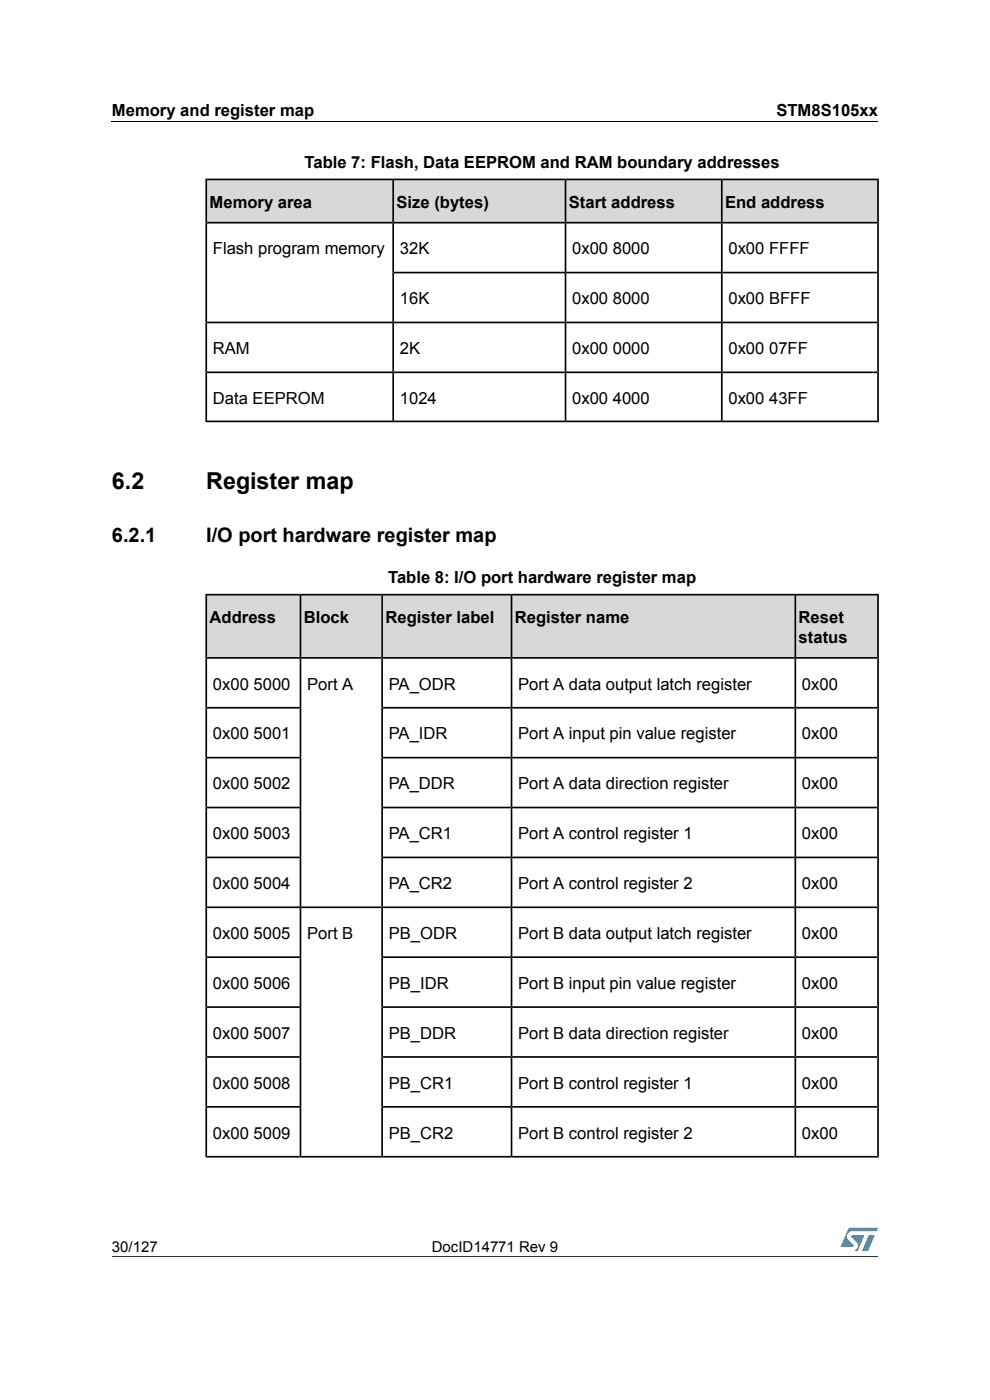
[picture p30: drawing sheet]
<svg xmlns="http://www.w3.org/2000/svg" width="210mm" height="297mm" viewBox="0 0 210 297" stroke-linecap="round" stroke-linejoin="round" font-family="sans-serif">
<defs><g id="words">
<g font-size="4.9">
<text x="23.8" y="103.7">6.2</text>
<text x="43.8" y="103.7">Register map</text>
</g>
<g font-size="4.2">
<text x="23.8" y="115">6.2.1</text>
<text x="43.8" y="115">I/O port hardware register map</text>
</g>
<g font-size="3.5">
<text x="23.8" y="24.5">Memory and register map</text>
<text x="164.7" y="24.5">STM8S105xx</text>
<text x="64.6" y="35.6">Table 7: Flash, Data EEPROM and RAM boundary addresses</text>
<text x="44.5" y="44.1">Memory area</text>
<text x="84.1" y="44.1">Size (bytes)</text>
<text x="120.7" y="44.1">Start address</text>
<text x="153.8" y="44.1">End address</text>
<text x="45.2" y="54">Flash program memory</text>
<text x="84.8" y="54">32K</text>
<text x="121.4" y="54">0x00</text>
<text x="130" y="54">8000</text>
<text x="154.5" y="54">0x00 FFFF</text>
<text x="84.8" y="64.6">16K</text>
<text x="121.4" y="64.6">0x00</text>
<text x="130" y="64.6">8000</text>
<text x="154.5" y="64.6">0x00 BFFF</text>
<text x="45.2" y="75.1">RAM</text>
<text x="84.8" y="75.1">2K</text>
<text x="121.4" y="75.1">0x00</text>
<text x="130" y="75.1">0000</text>
<text x="154.5" y="75.1">0x00</text>
<text x="163.1" y="75.1">07FF</text>
<text x="45.2" y="85.7">Data EEPROM</text>
<text x="84.8" y="85.7">1024</text>
<text x="121.4" y="85.7">0x00</text>
<text x="130" y="85.7">4000</text>
<text x="154.5" y="85.7">0x00</text>
<text x="163.1" y="85.7">43FF</text>
<text x="82.3" y="123.7">Table 8: I/O port hardware register map</text>
<text x="44.5" y="132.2">Address</text>
<text x="64.4" y="132.2">Block</text>
<text x="81.8" y="132.2">Register label</text>
<text x="109.2" y="132.2">Register name</text>
<text x="169.4" y="132.2">Reset</text>
<text x="169.4" y="136.4">status</text>
<text x="45.2" y="146.3">0x00</text>
<text x="53.8" y="146.3">5000</text>
<text x="65.2" y="146.3">Port A</text>
<text x="82.5" y="146.3">PA_ODR</text>
<text x="109.9" y="146.3">Port A data output latch register</text>
<text x="170.1" y="146.3">0x00</text>
<text x="45.2" y="156.9">0x00</text>
<text x="53.8" y="156.9">5001</text>
<text x="82.5" y="156.9">PA_IDR</text>
<text x="109.9" y="156.9">Port A input pin value register</text>
<text x="170.1" y="156.9">0x00</text>
<text x="45.2" y="167.5">0x00</text>
<text x="53.8" y="167.5">5002</text>
<text x="82.5" y="167.5">PA_DDR</text>
<text x="109.9" y="167.5">Port A data direction register</text>
<text x="170.1" y="167.5">0x00</text>
<text x="45.2" y="178">0x00</text>
<text x="53.8" y="178">5003</text>
<text x="82.5" y="178">PA_CR1</text>
<text x="109.9" y="178">Port A control register 1</text>
<text x="170.1" y="178">0x00</text>
<text x="45.2" y="188.6">0x00</text>
<text x="53.8" y="188.6">5004</text>
<text x="82.5" y="188.6">PA_CR2</text>
<text x="109.9" y="188.6">Port A control register 2</text>
<text x="170.1" y="188.6">0x00</text>
<text x="45.2" y="199.2">0x00</text>
<text x="53.8" y="199.2">5005</text>
<text x="65.2" y="199.2">Port B</text>
<text x="82.5" y="199.2">PB_ODR</text>
<text x="109.9" y="199.2">Port B data output latch register</text>
<text x="170.1" y="199.2">0x00</text>
<text x="45.2" y="209.8">0x00</text>
<text x="53.8" y="209.8">5006</text>
<text x="82.5" y="209.8">PB_IDR</text>
<text x="109.9" y="209.8">Port B input pin value register</text>
<text x="170.1" y="209.8">0x00</text>
<text x="45.2" y="220.4">0x00</text>
<text x="53.8" y="220.4">5007</text>
<text x="82.5" y="220.4">PB_DDR</text>
<text x="109.9" y="220.4">Port B data direction register</text>
<text x="170.1" y="220.4">0x00</text>
<text x="45.2" y="231">0x00</text>
<text x="53.8" y="231">5008</text>
<text x="82.5" y="231">PB_CR1</text>
<text x="109.9" y="231">Port B control register 1</text>
<text x="170.1" y="231">0x00</text>
<text x="45.2" y="241.5">0x00</text>
<text x="53.8" y="241.5">5009</text>
<text x="82.5" y="241.5">PB_CR2</text>
<text x="109.9" y="241.5">Port B control register 2</text>
<text x="170.1" y="241.5">0x00</text>
</g>
<g font-size="3.2">
<text x="23.8" y="265.5">30/127</text>
<text x="91.6" y="265.5">DocID14771 Rev 9</text>
</g>
</g></defs>
<g fill="#d8d8d8">
<path d="M153.1 38.2h33.2v8.9h-33.2z"/>
<path d="M120 38.2h32.9v8.9h-32.9z"/>
<path d="M83.4 38.2h36.4v8.9h-36.4z"/>
<path d="M43.8 38.2h39.4v8.9h-39.4z"/>
</g>
<g fill="#000">
<path d="M43.6 37.9h39.8v.2l-.2 .1h-39.3zM83.4 37.9h36.6v.2l-.2 .1h-36.2zM120 37.9h33.1v.2l-.2 .1h-32.8zM153.1 37.9h33.3l-.3 .3h-32.8zM43.9 47.1h39.3l.2 .1-.2 .2h-39.3l-.1-.2zM43.6 37.9l.3 .3v8.9l-.1 .1h-.2zM83.4 57.8l.2-.2h36.2l.2 .2-.2 .2h-36.2zM83.6 47.1h36.2l.2 .1-.2 .2h-36.2l-.2-.2zM83.2 47.4l.2-.2 .2 .2v10.2l-.2 .2h-.2zM83.2 38.2l.2-.1 .2 .1v8.9l-.2 .1-.2-.1zM120 57.8l.1-.2h32.8l.2 .2-.2 .2h-32.8zM120.1 47.1h32.8l.2 .1-.2 .2h-32.8l-.1-.2z"/>
<path d="M119.8 47.4l.2-.2 .1 .2v10.2l-.1 .2-.2-.2zM119.8 38.2l.2-.1 .1 .1v8.9l-.1 .1-.2-.1zM153.1 57.8l.2-.2h32.8l.2 .2-.2 .2h-32.8zM153.3 47.1h32.8l.2 .1-.2 .2h-32.8l-.2-.2zM152.9 47.4l.2-.2 .2 .2v10.2l-.2 .2-.2-.2zM152.9 38.2l.2-.1 .2 .1v8.9l-.2 .1-.2-.1zM186.1 47.4l.3-.2v10.6l-.3-.2zM186.1 38.2l.3-.3v9.3l-.3-.1zM43.9 78.8h39.3l.2 .2-.2 .2h-39.3l-.1-.2zM43.8 68.4l.1-.2h39.3l.2 .2-.2 .2h-39.3zM43.6 68.4l.3 .2v10.2l-.1 .2h-.2zM43.6 47.2l.3 .2v20.8l-.1 .2h-.2z"/>
<path d="M83.6 78.8h36.2l.2 .2-.2 .2h-36.2l-.2-.2zM83.4 68.4l.2-.2h36.2l.2 .2-.2 .2h-36.2zM83.2 68.6l.2-.2 .2 .2v10.2l-.2 .2-.2-.2zM83.2 57.8l.4 .2v10.2l-.2 .2-.2-.2zM120.1 78.8h32.8l.2 .2-.2 .2h-32.8l-.1-.2zM120 68.4l.1-.2h32.8l.2 .2-.2 .2h-32.8zM119.8 68.6l.2-.2 .1 .2v10.2l-.1 .2-.2-.2zM119.8 58l.2-.2 .1 .2v10.2l-.1 .2-.2-.2zM153.3 78.8h32.8l.2 .2-.2 .2h-32.8l-.2-.2zM153.1 68.4l.2-.2h32.8l.2 .2-.2 .2h-32.8zM152.9 68.6l.2-.2 .2 .2v10.2l-.2 .2-.2-.2zM152.9 58l.2-.2 .2 .2v10.2l-.2 .2-.2-.2z"/>
<path d="M186.1 68.6l.3-.2v10.6l-.3-.2zM186.3 57.8h.1v10.6l-.3-.2v-10.2zM43.6 89.6l.3-.4h39.3l.2 .2v.2zM43.6 79l.3 .2v10l-.3 .4zM83.4 89.4l.2-.2h36.2l.2 .4h-36.6zM83.2 79.2l.2-.2 .2 .2v10l-.2 .2-.2-.2zM120 89.4l.1-.2h32.8l.2 .4h-33.1zM119.8 79.2l.2-.2 .1 .2v10l-.1 .2-.2-.2zM153.1 89.4l.2-.2h32.8l.3 .4h-33.3zM152.9 79.2l.2-.2 .2 .2v10l-.2 .2-.2-.2zM186.1 79.2l.3-.2v10.6l-.3-.4z"/>
</g>
<g fill="#d8d8d8">
<path d="M168.7 126.3h17.6v13.1h-17.6z"/>
<path d="M108.5 126.3h60v13.1h-60z"/>
<path d="M81.1 126.3h27.2v13.1h-27.2z"/>
<path d="M63.7 126.3h17.2v13.1h-17.2z"/>
<path d="M43.8 126.3h19.8v13.1h-19.8z"/>
</g>
<g fill="#000">
<path d="M43.9 139.4h19.7l.1 .2-.1 .1h-19.7l-.1-.1zM43.6 126h20.1v.2l-.1 .1h-19.7zM43.6 126l.3 .3v13.1l-.1 .2h-.2zM63.9 139.4h17l.2 .2-.2 .1h-17l-.2-.1zM63.7 126h17.4v.2l-.2 .1h-17zM63.6 126.3l.1-.1 .2 .1v13.1l-.2 .2-.1-.2zM81.2 139.4h27.1l.2 .2-.2 .1h-27.1l-.1-.1zM81.1 126h27.4v.2l-.2 .1h-27.1zM80.9 126.3l.2-.1 .1 .1v13.1l-.1 .2-.2-.2zM108.7 139.4h59.8l.2 .2-.2 .1h-59.8l-.2-.1zM108.5 126h60.2v.2l-.2 .1h-59.8zM108.3 126.3l.2-.1 .2 .1v13.1l-.2 .2-.2-.2z"/>
<path d="M168.9 139.4h17.2l.2 .2-.2 .1h-17.2l-.2-.1zM168.7 126h17.7l-.3 .3h-17.2zM168.5 126.3l.2-.1 .2 .1v13.1l-.2 .2-.2-.2zM186.1 126.3l.3-.3v13.6l-.3-.2zM43.8 150.1l.1-.1h19.7l.1 .1-.1 .2h-19.7zM43.6 139.6l.3 .1v10.3l-.1 .1h-.2zM63.6 139.7l.1-.1 .2 .1v10.4l-.3-.1zM81.1 150.1l.1-.1h27.1l.2 .1-.2 .2h-27.1zM80.9 139.7l.2-.1 .1 .1v10.3l-.1 .1h-.2zM108.5 150.1l.2-.1h59.8l.2 .1-.2 .2h-59.8zM108.3 139.7l.2-.1 .2 .1v10.3l-.2 .1-.2-.1zM168.7 150.1l.2-.1h17.2l.2 .1-.2 .2h-17.2z"/>
<path d="M168.5 139.7l.2-.1 .2 .1v10.3l-.2 .1-.2-.1zM186.1 139.7l.3-.1v10.5l-.3-.1zM43.8 171.3l.1-.2h19.7l.1 .2-.1 .2h-19.7zM43.8 160.7l.1-.1h19.7l.1 .1-.1 .2h-19.7zM43.6 160.7l.3 .2v10.2l-.1 .2h-.2zM43.6 150.1l.3 .2v10.3l-.1 .1h-.2zM63.6 160.9l.3-.2v10.6l-.3-.2zM63.7 150.1h.2v10.6l-.3-.1v-10.3zM81.1 171.3l.1-.2h27.1l.2 .2-.2 .2h-27.1zM81.1 160.7l.1-.1h27.1l.2 .1-.2 .2h-27.1zM80.9 160.7l.3 .2v10.2l-.1 .2h-.2zM80.9 150.1l.3 .2v10.3l-.1 .1h-.2z"/>
<path d="M108.5 171.3l.2-.2h59.8l.2 .2-.2 .2h-59.8zM108.5 160.7l.2-.1h59.8l.2 .1-.2 .2h-59.8zM108.3 160.9l.2-.2 .2 .2v10.2l-.2 .2-.2-.2zM108.3 150.3l.2-.2 .2 .2v10.3l-.2 .1-.2-.1zM168.7 171.3l.2-.2h17.2l.2 .2-.2 .2h-17.2zM168.7 160.7l.2-.1h17.2l.2 .1-.2 .2h-17.2zM168.5 160.9l.2-.2 .2 .2v10.2l-.2 .2-.2-.2zM168.5 150.3l.2-.2 .2 .2v10.3l-.2 .1-.2-.1zM186.1 160.9l.3-.2v10.6l-.3-.2zM186.3 150.1h.1v10.6l-.3-.1v-10.3zM43.8 192.5l.1-.2h19.7l.1 .2-.1 .2h-19.7zM43.8 181.9l.1-.2h19.7l.1 .2-.1 .2h-19.7z"/>
<path d="M43.6 181.9l.3 .2v10.2l-.1 .2h-.2zM43.6 171.3l.3 .2v10.2l-.1 .2h-.2zM63.9 192.3h17l.2 .2-.2 .2h-17l-.2-.2zM63.6 182.1l.3-.2v10.4l-.2 .2-.1-.2zM63.6 171.5l.3-.2v10.6l-.3-.2zM81.1 192.5l.1-.2h27.1l.2 .2-.2 .2h-27.1zM81.1 181.9l.1-.2h27.1l.2 .2-.2 .2h-27.1zM80.9 181.9l.3 .2v10.2l-.1 .2-.2-.2zM80.9 171.3l.3 .2v10.2l-.1 .2h-.2zM108.5 192.5l.2-.2h59.8l.2 .2-.2 .2h-59.8zM108.5 181.9l.2-.2h59.8l.2 .2-.2 .2h-59.8zM108.3 182.1l.2-.2 .2 .2v10.2l-.2 .2-.2-.2z"/>
<path d="M108.3 171.5l.2-.2 .2 .2v10.2l-.2 .2-.2-.2zM168.9 192.3h17.2l.2 .2-.2 .2h-17.2l-.2-.2zM168.7 181.9l.2-.2h17.2l.2 .2-.2 .2h-17.2zM168.5 182.1l.2-.2 .2 .2v10.2l-.2 .2-.2-.2zM168.5 171.5l.2-.2 .2 .2v10.2l-.2 .2-.2-.2zM186.1 182.1l.3-.2v10.6l-.3-.2zM186.1 171.5l.3-.2v10.6l-.3-.2zM43.9 213.5h19.7l.1 .1-.1 .2h-19.7l-.1-.2zM43.9 202.9h19.7l.1 .2-.1 .1h-19.7l-.1-.1zM43.6 203.1l.3 .1v10.3l-.1 .1h-.2zM43.6 192.5l.3 .2v10.2l-.1 .2h-.2zM63.6 203.2l.3-.1v10.5l-.3-.1z"/>
<path d="M63.6 192.7l.1-.2 .2 .2v10.4l-.3-.2zM81.2 213.5h27.1l.2 .1-.2 .2h-27.1l-.1-.2zM81.2 202.9h27.1l.2 .2-.2 .1h-27.1l-.1-.1zM80.9 203.1l.3 .1v10.3l-.1 .1h-.2zM80.9 192.7l.2-.2 .1 .2v10.2l-.1 .2h-.2zM108.5 213.6l.2-.1h59.8l.2 .1-.2 .2h-59.8zM108.7 202.9h59.8l.2 .2-.2 .1h-59.8l-.2-.1zM108.3 203.2l.2-.1 .2 .1v10.3l-.2 .1-.2-.1zM108.3 192.7l.2-.2 .2 .2v10.2l-.2 .2-.2-.2zM168.7 213.6l.2-.1h17.2l.2 .1-.2 .2h-17.2zM168.9 202.9h17.2l.2 .2-.2 .1h-17.2l-.2-.1zM168.5 203.2l.2-.1 .2 .1v10.3l-.2 .1-.2-.1z"/>
<path d="M168.5 192.7l.2-.2 .2 .2v10.2l-.2 .2-.2-.2zM186.1 203.2l.3-.1v10.5l-.3-.1zM186.1 192.7l.3-.2v10.6l-.3-.2zM43.8 234.8l.1-.2h19.7l.1 .2-.1 .2h-19.7zM43.8 224.2l.1-.1h19.7l.1 .1-.1 .2h-19.7zM43.6 224.2l.3 .2v10.2l-.1 .2h-.2zM43.6 213.6l.3 .2v10.3l-.1 .1h-.2zM63.6 224.4l.3-.2v10.6l-.3-.2zM63.6 213.8l.3-.2v10.6l-.3-.1zM81.1 234.8l.1-.2h27.1l.2 .2-.2 .2h-27.1zM81.1 224.2l.1-.1h27.1l.2 .1-.2 .2h-27.1zM80.9 224.2l.3 .2v10.2l-.1 .2h-.2z"/>
<path d="M80.9 213.6l.3 .2v10.3l-.1 .1h-.2zM108.5 234.8l.2-.2h59.8l.2 .2-.2 .2h-59.8zM108.5 224.2l.2-.1h59.8l.2 .1-.2 .2h-59.8zM108.3 224.4l.2-.2 .2 .2v10.2l-.2 .2-.2-.2zM108.3 213.8l.2-.2 .2 .2v10.3l-.2 .1-.2-.1zM168.7 234.8l.2-.2h17.2l.2 .2-.2 .2h-17.2zM168.7 224.2l.2-.1h17.2l.2 .1-.2 .2h-17.2zM168.5 224.4l.2-.2 .2 .2v10.2l-.2 .2-.2-.2zM168.5 213.8l.2-.2 .2 .2v10.3l-.2 .1-.2-.1zM186.1 224.4l.3-.2v10.6l-.3-.2zM186.1 213.8l.3-.2v10.6l-.3-.1zM43.8 245.4l.1-.2h19.7l.1 .4h-19.8z"/>
<path d="M43.6 245.4l.3 .2h-.3zM43.6 234.8l.3 .2v10.2l-.1 .2h-.2zM63.7 245.4l.2-.2h17l.2 .4h-17.4zM63.6 235l.3-.2v10.4l-.2 .2-.1-.2zM81.1 245.4l.1-.2h27.1l.2 .4h-27.4zM80.9 234.8l.3 .2v10.2l-.1 .2-.2-.2zM108.5 245.4l.2-.2h59.8l.2 .4h-60.2zM108.3 235l.2-.2 .2 .2v10.2l-.2 .2-.2-.2zM168.7 245.4l.2-.2h17.2l.2 .2-.2 .2h-17.4zM168.5 235l.2-.2 .2 .2v10.2l-.2 .2-.2-.2zM186.3 245.4h.1v.2h-.3zM186.1 235l.3-.2v10.6l-.3-.2z"/>
<path d="M23.8 266.5h162.5v.2h-162.5z"/>
</g>
<g fill="#0093d1">
<path d="M184.3 262.1h1.3l-1.5 3.3h-1.3z"/>
<path d="M180.1 260.5h6.1l-.3 .7h-5.1a1.12 1.12 0 0 0-1.1 .7 1.12 1.12 0 0 0 .3 1.2l1 1v.3l-2.7 .1z"/>
<path d="M180.6 262.1h2.7l-1.4 3.3-.7-.1a1.17 1.17 0 0 0 .5-1.8l-1.1-1.1z"/>
</g>
<path d="M23.8 25.8h162.5" fill="none" stroke="#000" stroke-width=".21"/>
<use href="#words"/>
</svg>
